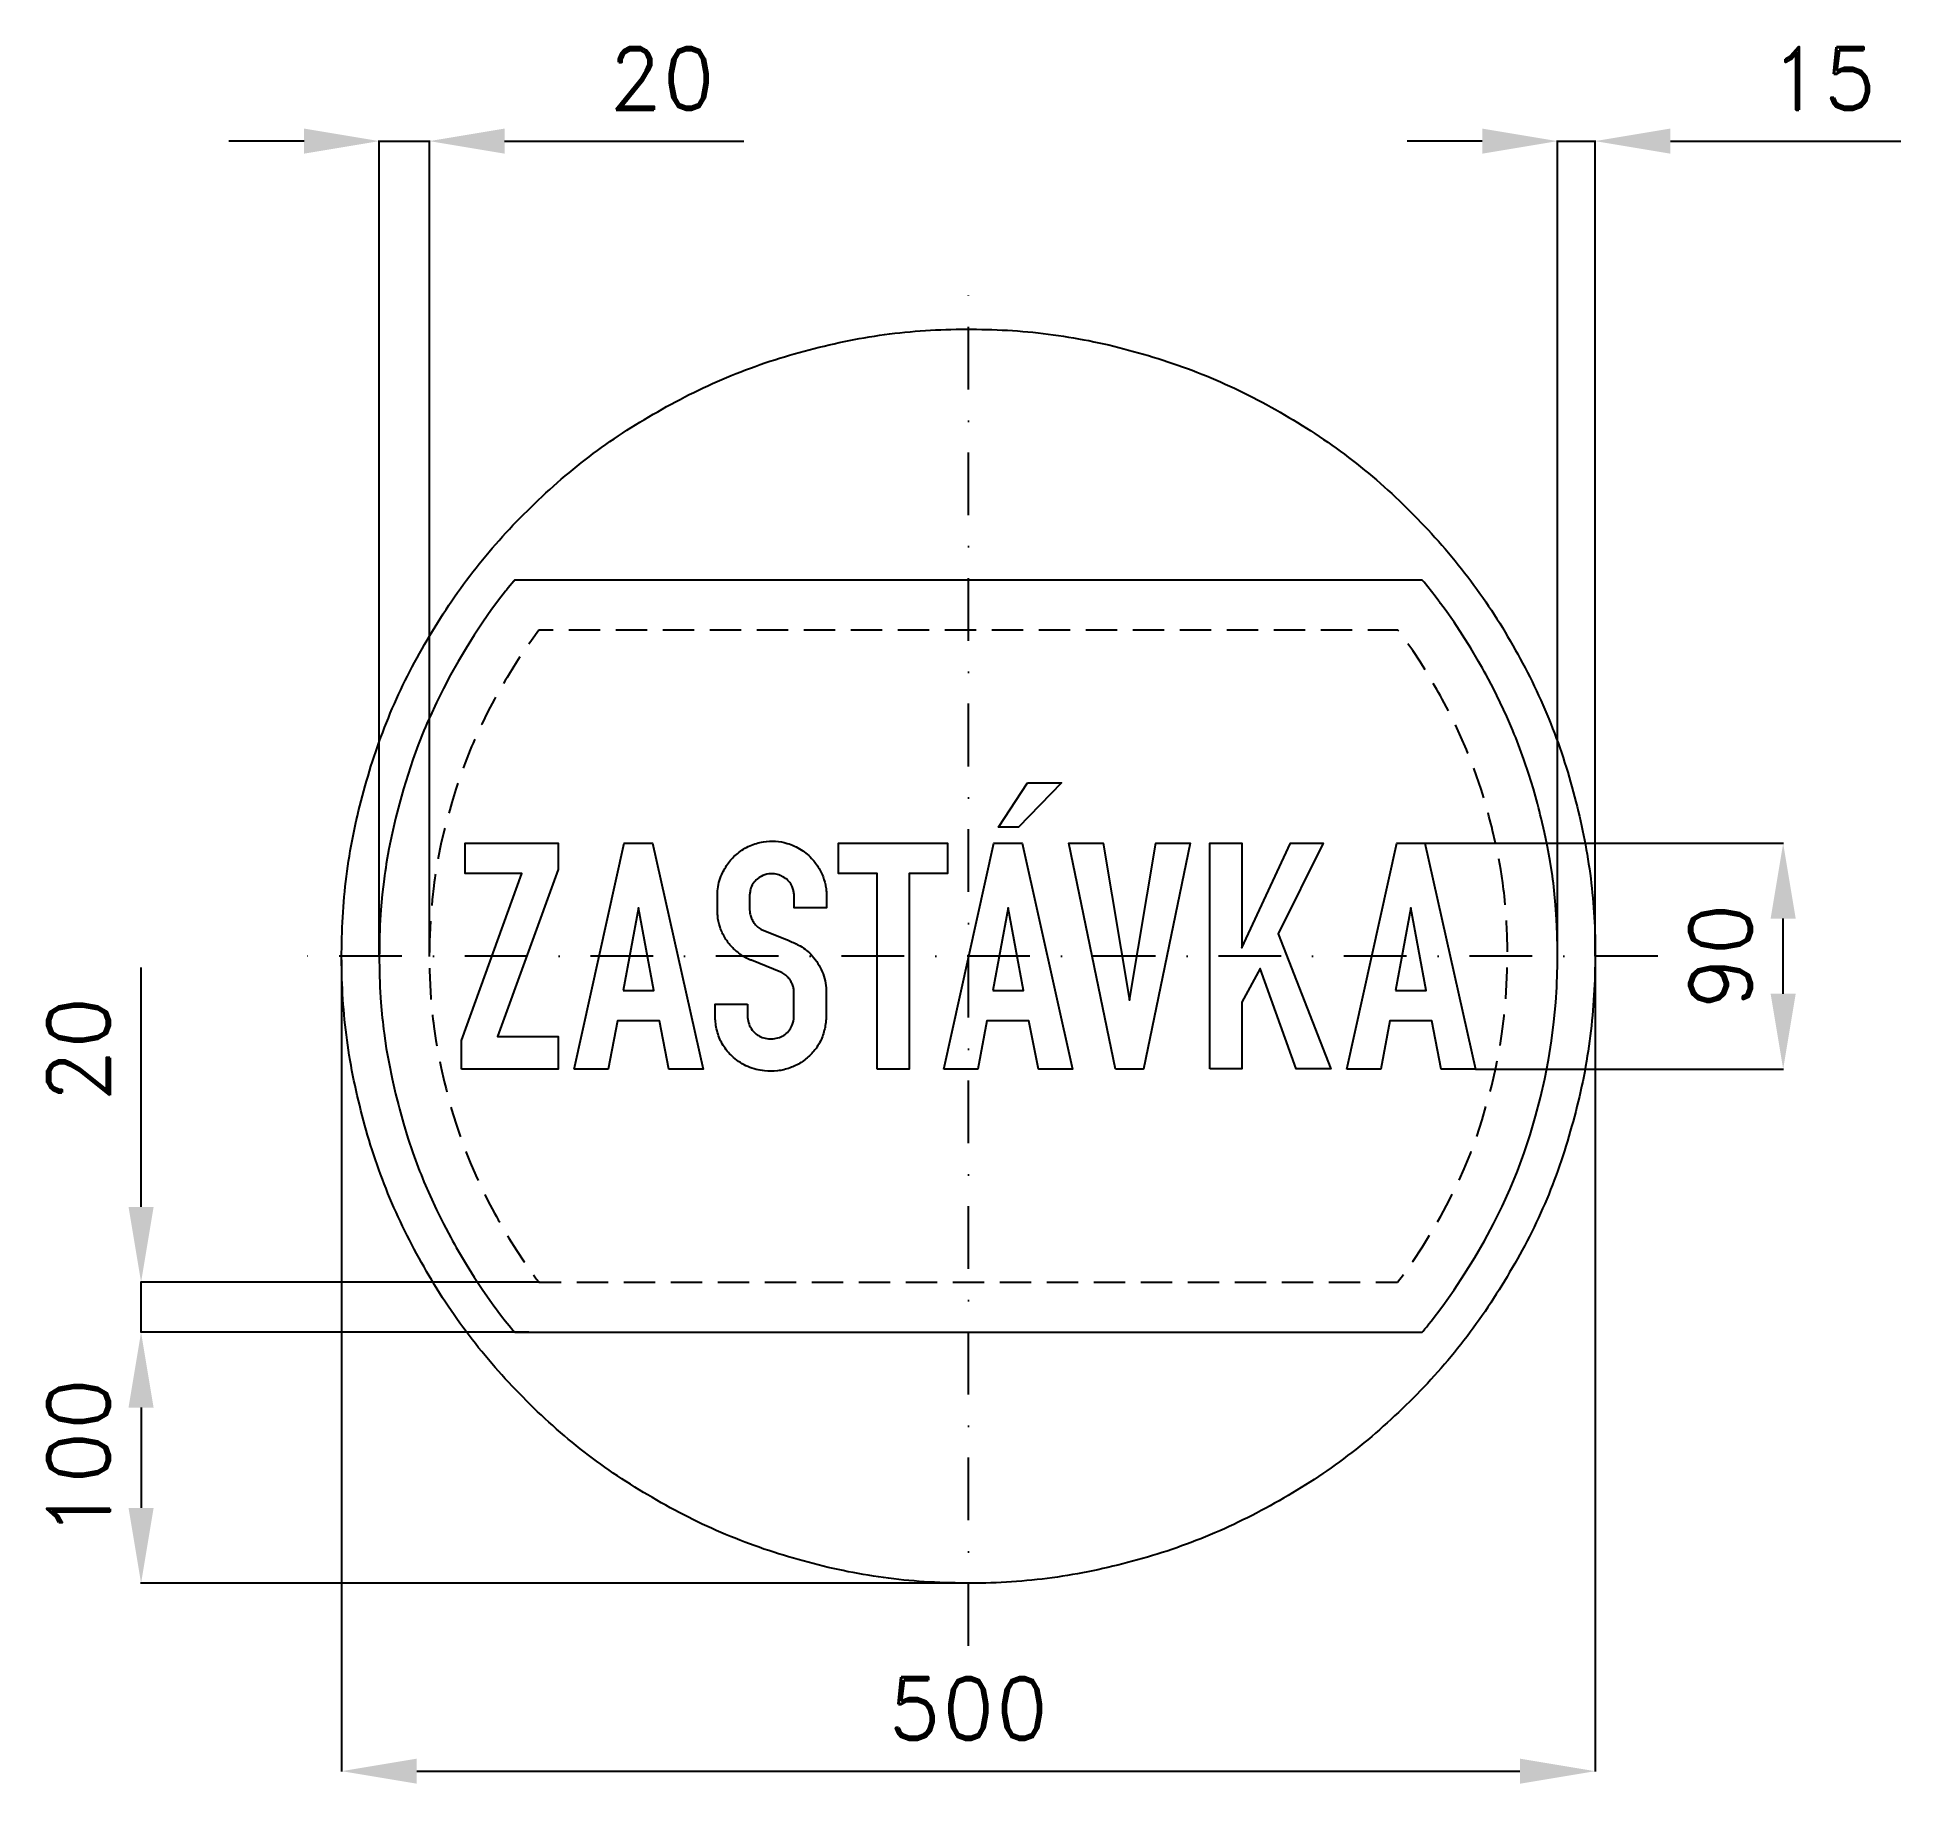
# Model space of a CAD drawing. Header units: millimetres. Extents: x -371 to 372, y -330 to 366.
import ezdxf

# ---------------------------------------------------------------- set-up
doc = ezdxf.new("R2010")
doc.units = ezdxf.units.MM
doc.header["$LTSCALE"] = 5
doc.linetypes.add('ČERCHOVANÁX2', pattern=[2, 1, -0.5, 0, -0.5])
doc.linetypes.add('ČÁRKOVANÁX2', pattern=[1.5, 1, -0.5])
doc.layers.add('Kóty', color=2, linetype='Continuous')
doc.layers.add('Značka', color=7, linetype='Continuous')
doc.styles.get("Standard").update_dxf_attribs({"font": 'romand.shx', "height": 25})
doc.dimstyles.get("Standard").update_dxf_attribs({"dimtxt": 25, "dimasz": 30, "dimexe": 0.18, "dimexo": 0.0625, "dimgap": 12.5, "dimtad": 1, "dimdec": 0, "dimzin": 0, "dimdsep": 46, "dimtxsty": 'Standard', "dimcen": 0.09, "dimadec": 0, "dimazin": 0, "dimtfac": 1, "dimtdec": 0, "dimtofl": 0, "dimtmove": 0, "dimatfit": 3, "dimfxl": 1, "dimtolj": 1, "dimtzin": 0, "dimarcsym": 0})

msp = doc.modelspace()

# ---------------------------------------------------------------- blocks, each defined once
blk = doc.blocks.new('*D0')
at = {"layer": 'Defpoints', "color": 0, "transparency": 16777216}
for p in [(-180.98, -150), (-330.03, -250.03), (1.42, -250.03)]:
    blk.add_point(p, dxfattribs=at)
at = {"layer": 'Kóty', "color": 0, "lineweight": -2, "transparency": 16777216}
for p, q in [((-181.04, -150), (-330.21, -150)), ((-330.03, -180), (-330.03, -220.03)), ((1.36, -250.03), (-330.21, -250.03))]:
    blk.add_line(p, q, dxfattribs=at)
at = {"layer": 'Kóty', "color": 0, "transparency": 16777216}
for points in [[(-335.03, -180), (-325.03, -180), (-330.03, -150)], [(-335.03, -220.03), (-325.03, -220.03), (-330.03, -250.03)]]:
    blk.add_solid(points, dxfattribs=at)
at = {"layer": 'Kóty', "color": 0, "transparency": 16777216, "insert": (-355.03, -200.01), "char_height": 25, "attachment_point": 5, "rotation": 90}
blk.add_mtext('\\A1;100', dxfattribs=at)
blk = doc.blocks.new('*D1')
at = {"layer": 'Defpoints', "color": 0, "transparency": 16777216}
for p in [(-330.03, -130), (-171.34, -130), (-175.34, -150)]:
    blk.add_point(p, dxfattribs=at)
at = {"layer": 'Kóty', "color": 0, "lineweight": -2, "transparency": 16777216}
for p, q in [((-330.03, -100), (-330.03, -4.52)), ((-171.4, -130), (-330.21, -130)), ((-175.4, -150), (-330.21, -150)), ((-330.03, -180), (-330.03, -210))]:
    blk.add_line(p, q, dxfattribs=at)
at = {"layer": 'Kóty', "color": 0, "transparency": 16777216}
for points in [[(-335.03, -100), (-325.03, -100), (-330.03, -130)], [(-335.03, -180), (-325.03, -180), (-330.03, -150)]]:
    blk.add_solid(points, dxfattribs=at)
at = {"layer": 'Kóty', "color": 0, "transparency": 16777216, "insert": (-355.03, -37.26), "char_height": 25, "attachment_point": 5, "rotation": 90}
blk.add_mtext('\\A1;20', dxfattribs=at)
blk = doc.blocks.new('*D2')
at = {"layer": 'Defpoints', "color": 0, "transparency": 16777216}
for p in [(250.01, 2.53), (-250.03, -1.38), (250.01, -325)]:
    blk.add_point(p, dxfattribs=at)
at = {"layer": 'Kóty', "color": 0, "lineweight": -2, "transparency": 16777216}
for p, q in [((250.01, 2.46), (250.01, -325.18)), ((-250.03, -1.44), (-250.03, -325.18)), ((-220.03, -325), (220.01, -325))]:
    blk.add_line(p, q, dxfattribs=at)
at = {"layer": 'Kóty', "color": 0, "transparency": 16777216}
for points in [[(-220.03, -320), (-220.03, -330), (-250.03, -325)], [(220.01, -320), (220.01, -330), (250.01, -325)]]:
    blk.add_solid(points, dxfattribs=at)
at = {"layer": 'Kóty', "color": 0, "transparency": 16777216, "insert": (-0.01, -300), "char_height": 25, "attachment_point": 5}
blk.add_mtext('\\A1;500', dxfattribs=at)
blk = doc.blocks.new('*D3')
at = {"layer": 'Defpoints', "color": 0, "transparency": 16777216}
for p in [(-215, 325.02), (-235, 0), (-215, -0.16)]:
    blk.add_point(p, dxfattribs=at)
at = {"layer": 'Kóty', "color": 0, "lineweight": -2, "transparency": 16777216}
for p, q in [((-265, 325.02), (-295, 325.02)), ((-235, 0.06), (-235, 325.2)), ((-215, -0.09), (-215, 325.2)), ((-185, 325.02), (-89.52, 325.02))]:
    blk.add_line(p, q, dxfattribs=at)
at = {"layer": 'Kóty', "color": 0, "transparency": 16777216}
for points in [[(-265, 330.02), (-265, 320.02), (-235, 325.02)], [(-185, 330.02), (-185, 320.02), (-215, 325.02)]]:
    blk.add_solid(points, dxfattribs=at)
at = {"layer": 'Kóty', "color": 0, "transparency": 16777216, "insert": (-122.26, 350.02), "char_height": 25, "attachment_point": 5}
blk.add_mtext('\\A1;20', dxfattribs=at)
blk = doc.blocks.new('*D4')
at = {"layer": 'Defpoints', "color": 0, "transparency": 16777216}
for p in [(250, 325.02), (234.99, 0.12), (250, 0)]:
    blk.add_point(p, dxfattribs=at)
at = {"layer": 'Kóty', "color": 0, "lineweight": -2, "transparency": 16777216}
for p, q in [((204.99, 325.02), (174.99, 325.02)), ((234.99, 0.18), (234.99, 325.2)), ((250, 0.06), (250, 325.2)), ((280, 325.02), (371.9, 325.02))]:
    blk.add_line(p, q, dxfattribs=at)
at = {"layer": 'Kóty', "color": 0, "transparency": 16777216}
for points in [[(204.99, 330.02), (204.99, 320.02), (234.99, 325.02)], [(280, 330.02), (280, 320.02), (250, 325.02)]]:
    blk.add_solid(points, dxfattribs=at)
at = {"layer": 'Kóty', "color": 0, "transparency": 16777216, "insert": (340.95, 350.02), "char_height": 25, "attachment_point": 5}
blk.add_mtext('\\A1;15', dxfattribs=at)
blk = doc.blocks.new('*D5')
at = {"layer": 'Defpoints', "color": 0, "transparency": 16777216}
for p in [(182.12, 45.01), (325.01, 45.01), (202.25, -45)]:
    blk.add_point(p, dxfattribs=at)
at = {"layer": 'Kóty', "color": 0, "lineweight": -2, "transparency": 16777216}
for p, q in [((182.18, 45.01), (325.19, 45.01)), ((325.01, -15), (325.01, 15.01)), ((202.31, -45), (325.19, -45))]:
    blk.add_line(p, q, dxfattribs=at)
at = {"layer": 'Kóty', "color": 0, "transparency": 16777216}
for points in [[(320.01, 15.01), (330.01, 15.01), (325.01, 45.01)], [(320.01, -15), (330.01, -15), (325.01, -45)]]:
    blk.add_solid(points, dxfattribs=at)
at = {"layer": 'Kóty', "color": 0, "transparency": 16777216, "insert": (300.01, 0), "char_height": 25, "attachment_point": 5, "rotation": 90}
blk.add_mtext('\\A1;90', dxfattribs=at)

# ---------------------------------------------------------------- dimensions: what is measured, and where the dimension line sits
at = {"layer": 'Kóty'}
for base, p1, p2, picture, middle in [((-215, 325.021), (-234.99994, 0), (-215, -0.156), '*D3', (-122.2619, 350.021)), ((250, 325.021), (234.99, 0.118), (250, 0), '*D4', (340.95238, 350.021)), ((250.01408, -325), (-250.02554, -1.38206), (250.01408, 2.52664), '*D2', (-0.00573, -300))]:
    dim = msp.add_linear_dim(base=base, p1=p1, p2=p2, dimstyle='Standard', dxfattribs=at)
    dim.commit()
    dim.dimension.update_dxf_attribs({"geometry": picture, "text_midpoint": middle})
for base, p1, p2, picture, middle in [((325.01408, 45.009), (202.25125, -45), (182.12225, 45.009), '*D5', (300.01408, 0.0045)), ((-330.0267, -130), (-175.34093, -150), (-171.34, -130), '*D1', (-355.0267, -37.2619)), ((-330.0267, -250.02524), (-180.98, -150), (1.42019, -250.02524), '*D0', (-355.0267, -200.01262))]:
    dim = msp.add_linear_dim(base=base, p1=p1, p2=p2, angle=90, dimstyle='Standard', dxfattribs=at)
    dim.commit()
    dim.dimension.update_dxf_attribs({"geometry": picture, "text_midpoint": middle})

# ---------------------------------------------------------------- linework, layer by layer
at = {"layer": 'Kóty'}
for points in [[(-234.99994, 325.021), (-215, 325.021)], [(234.99, 325.021), (250, 325.021)], [(-330.0267, -150), (-330.0267, -130)]]:
    msp.add_lwpolyline(points, dxfattribs=at)
at = {"layer": 'Značka', "color": 6, "linetype": 'ČERCHOVANÁX2', "ltscale": 5}
for points in [[(0, -275), (0, 275)], [(275, 0), (-275, 0)]]:
    msp.add_lwpolyline(points, dxfattribs=at)
at = {"layer": 'Značka', "color": 5}
for points in [[(250, 0), (249.99, -1.636), (249.98, -3.272, -0.0321674), (247.49, -35.863, -0.0357279), (240.61, -67.86, -0.0366581), (229.88, -98.758, -0.0347453), (214.85, -127.823, -0.0340322), (196.4, -154.838, -0.0344549), (174.45, -179.075, -0.034558), (149.65, -200.402, -0.0344282), (122.16, -218.124, -0.0343892), (92.68, -232.302, -0.0344194), (61.54, -242.308, -0.0344235), (29.4, -248.374, -0.0344166), (-3.27, -249.979, -0.0344151), (-35.89, -247.52, -0.0344184), (-67.86, -240.614, -0.0344148), (-98.73, -229.797, -0.0344148), (-127.82, -214.852, -0.0344137), (-154.84, -196.414, -0.03442), (-179.08, -174.448, -0.0344142), (-200.4, -149.646, -0.0344179), (-218.12, -122.155, -0.0344149), (-232.3, -92.679, -0.0344254), (-242.31, -61.538, -0.0344125), (-248.37, -29.397, -0.0344185), (-249.98, 3.272, -0.0344249), (-247.52, 35.889, -0.0344168), (-240.61, 67.86, -0.0344242), (-229.8, 98.729, -0.0344181), (-214.85, 127.823, -0.0344174), (-196.41, 154.84, -0.0344169), (-174.45, 179.076, -0.0344194), (-149.65, 200.4, -0.0344111), (-122.16, 218.124, -0.0344157), (-92.68, 232.303, -0.0344201), (-61.54, 242.308, -0.0344154), (-29.4, 248.374, -0.0344166), (3.27, 249.979, -0.0344181), (35.89, 247.52, -0.0344168), (67.86, 240.614, -0.0344123), (98.73, 229.797, -0.0344184), (127.82, 214.852, -0.0344209), (154.84, 196.415, -0.0344074), (179.08, 174.448, -0.0344136), (200.4, 149.643, -0.0344911), (218.12, 122.155, -0.0344143), (232.29, 92.688, -0.0340815), (242.31, 61.538, -0.0328038), (248.22, 30.989, -0.0342753), (250, 0)], [(-88.10275, -19.191), (-88.10275, -24.037), (-88.08975, -24.267), (-88.07375, -24.497, 0.0678404), (-87.51675, -27.105, 0.0802728), (-86.22775, -29.447, 0.0708299), (-84.70375, -31.057, 0.0684835), (-82.80575, -32.184, 0.0722276), (-80.41175, -32.868, 0.059821), (-77.89275, -32.906, 0.0623115), (-75.39075, -32.405, 0.0805451), (-73.15875, -31.238, 0.0822155), (-71.34675, -29.432, 0.0728752), (-70.15875, -27.159, 0.024083), (-69.89875, -26.366, 0.0242441), (-69.71775, -25.556, 0.00751925), (-69.66275, -25.215), (-69.61475, -24.872), (-69.61475, -14.344), (-69.61775, -13.959, 0.0121869), (-69.63375, -13.575, 0.0574982), (-69.92475, -12.05, 0.041297), (-70.51475, -10.594, 0.0417586), (-71.32975, -9.183, 0.0555534), (-72.38975, -7.969, 0.0370705), (-73.19675, -7.307, 0.03131), (-74.08675, -6.759), (-74.45475, -6.567), (-74.82775, -6.384), (-86.57375, -1.65), (-86.85575, -1.544), (-87.13675, -1.434, -0.0370173), (-89.23275, -0.403, -0.0286566), (-91.18675, 0.9, -0.0476226), (-94.40275, 3.731, -0.0533814), (-96.98975, 7.153, -0.06166), (-99.07275, 11.541, -0.0625294), (-100.01775, 16.275), (-100.05275, 16.664), (-100.08375, 17.053), (-100.08375, 24.741), (-100.07575, 25.374, -0.00799511), (-100.05575, 26.006, -0.0521191), (-99.51675, 29.375, -0.0418207), (-98.34875, 32.616, -0.0592927), (-95.70675, 37.205, -0.0648805), (-92.03075, 40.997, -0.0704697), (-87.22675, 44.006, -0.0690284), (-81.77375, 45.591, -0.059156), (-76.98675, 45.855, -0.0595), (-72.27775, 44.991, -0.0736836), (-66.72575, 42.46, -0.0723589), (-62.11475, 38.438, -0.0587168), (-59.26675, 34.464, -0.0597045), (-57.43675, 29.962, -0.0253314), (-56.96575, 28.015, -0.0256392), (-56.69575, 26.034), (-56.66075, 25.599), (-56.63075, 25.163), (-56.63075, 19.313), (-69.49275, 19.313), (-69.49275, 24.178), (-69.52075, 24.431), (-69.54875, 24.684, 0.0269456), (-69.80775, 26.244, 0.0496322), (-70.29875, 27.741, 0.0841853), (-71.59175, 29.785, 0.0706702), (-73.46775, 31.369, 0.0669556), (-75.57975, 32.422, 0.0706756), (-77.88375, 32.859, 0.0968628), (-81.17275, 32.455, 0.0977719), (-84.09875, 30.834, 0.0804007), (-85.88075, 28.933, 0.0883069), (-86.92075, 26.597, 0.027247), (-87.11275, 25.713, 0.0139094), (-87.23075, 24.816), (-87.25875, 24.544), (-87.28675, 24.272), (-87.28675, 18.478), (-87.26875, 18.248), (-87.24875, 18.019, 0.0435657), (-86.92875, 16.275, 0.0486878), (-86.29275, 14.616, 0.0484759), (-85.44875, 13.179, 0.0493226), (-84.34275, 11.934, 0.0302428), (-83.63275, 11.327, 0.0348007), (-82.85275, 10.819), (-82.56875, 10.665), (-82.28075, 10.519), (-72.53075, 6.609), (-72.22175, 6.463), (-71.91175, 6.319, 0.00704418), (-69.80875, 5.414, -0.0233983), (-67.73975, 4.444, -0.046409), (-65.18075, 2.805, -0.0370798), (-62.91175, 0.75, -0.042547), (-60.52275, -2.112, -0.047686), (-58.69275, -5.344, -0.0473457), (-57.41875, -8.913, -0.0410819), (-56.78975, -12.647), (-56.76075, -12.947), (-56.73375, -13.247), (-56.73375, -24.666), (-56.75675, -24.909), (-56.78075, -25.153, -0.0152525), (-57.09575, -27.684, -0.0288657), (-57.63375, -30.178, -0.0699335), (-59.68375, -35.091, -0.0664112), (-62.99575, -39.309, -0.060064), (-66.77675, -42.411, -0.0585059), (-71.16175, -44.531, -0.0603127), (-76.15975, -45.732, -0.0588978), (-81.32375, -45.722, -0.0774884), (-87.94275, -44.028, -0.0828913), (-93.69875, -40.35, -0.0708619), (-97.45275, -36.152, -0.0727083), (-99.85875, -31.106, -0.0349112), (-100.57575, -28.329, -0.0266161), (-100.94575, -25.491), (-100.96975, -25.195), (-100.99275, -24.9), (-100.99275, -19.191), (-88.10275, -19.191)]]:
    msp.add_lwpolyline(points, format="xyb", dxfattribs=at)
for points in [[(233.33, 29.117), (233.14, 30.568), (232.94, 32.018), (232.06, 37.805), (231.02, 43.566), (229.84, 49.301), (228.49, 54.997), (228.13, 56.416), (227.76, 57.833), (227.38, 59.326), (227, 60.818), (225.36, 66.756), (223.55, 72.645), (221.6, 78.489), (219.46, 84.267), (218.91, 85.703), (218.34, 87.136), (217.77, 88.562), (217.18, 89.985), (214.75, 95.635), (212.16, 101.212), (209.43, 106.723), (206.53, 112.145), (205.78, 113.488), (205.02, 114.828), (204.27, 116.171), (203.52, 117.512), (200.41, 122.819), (197.15, 128.035), (193.75, 133.166), (190.2, 138.188), (189.29, 139.429), (188.37, 140.665), (188.02, 141.141), (187.66, 141.616), (186.22, 143.507), (184.75, 145.382), (183.27, 147.242), (181.77, 149.084), (181.39, 149.542), (181.01, 150), (-181.02, 150), (-181.2, 149.78), (-181.38, 149.559), (-182.11, 148.675), (-182.83, 147.786), (-183.55, 146.894), (-184.26, 145.998), (-184.44, 145.774), (-184.62, 145.549), (-185.56, 144.336), (-186.51, 143.12), (-190.18, 138.188), (-193.72, 133.15), (-197.13, 128.025), (-200.37, 122.796), (-201.16, 121.476), (-201.94, 120.152), (-202.73, 118.831), (-203.52, 117.508), (-206.56, 112.159), (-209.44, 106.723), (-212.19, 101.216), (-214.76, 95.627), (-215.38, 94.219), (-216, 92.808), (-216.6, 91.392), (-217.19, 89.973), (-219.47, 84.257), (-221.58, 78.476), (-223.54, 72.644), (-225.32, 66.754), (-225.74, 65.274), (-226.16, 63.792), (-226.58, 62.313), (-226.99, 60.831), (-228.55, 54.877), (-229.92, 48.88), (-231.15, 42.849), (-232.19, 36.785), (-232.43, 35.264), (-232.65, 33.743), (-232.87, 32.219), (-233.08, 30.695), (-233.79, 24.584), (-234.34, 18.454), (-234.72, 12.312), (-234.92, 6.162), (-234.94, 4.624), (-234.96, 3.086), (-234.98, 1.547), (-235, 0.009), (-234.96, -6.144), (-234.74, -12.294), (-234.36, -18.437), (-233.8, -24.564), (-233.63, -26.093), (-233.46, -27.622), (-233.27, -29.149), (-233.08, -30.675), (-232.19, -36.763), (-231.12, -42.824), (-229.91, -48.857), (-228.51, -54.848), (-228.13, -56.34), (-227.75, -57.83), (-227.37, -59.322), (-226.99, -60.812), (-225.36, -66.745), (-223.56, -72.629), (-221.6, -78.465), (-219.47, -84.237), (-218.91, -85.671), (-218.35, -87.103), (-217.77, -88.529), (-217.19, -89.953), (-214.76, -95.604), (-212.16, -101.184), (-209.43, -106.697), (-206.52, -112.12), (-205.77, -113.464), (-205.02, -114.804), (-204.27, -116.148), (-203.52, -117.489), (-200.4, -122.797), (-197.14, -128.014), (-193.74, -133.147), (-190.19, -138.17), (-189.28, -139.411), (-188.36, -140.648), (-188.01, -141.125), (-187.65, -141.601), (-186.2, -143.495), (-184.74, -145.373), (-183.25, -147.237), (-181.74, -149.083), (-181.36, -149.542), (-180.98, -150), (180.99, -150), (181.18, -149.779), (181.36, -149.557), (182.09, -148.669), (182.82, -147.777), (183.72, -146.657), (184.61, -145.531), (189.28, -139.406), (193.72, -133.114), (197.95, -126.675), (201.97, -120.103), (205.84, -113.455), (209.51, -106.693), (212.93, -99.806), (216.09, -92.79), (219.02, -85.693), (221.66, -78.486), (224.02, -71.185), (226.15, -63.812), (228.15, -56.381), (229.93, -48.896), (231.43, -41.35), (232.62, -33.748), (233.58, -26.118), (234.29, -18.461), (234.69, -12.322), (234.91, -6.174), (234.94, -4.636), (234.97, -3.099), (234.98, -1.529), (234.99, 0.118), (235, 1.571), (235, 3.025), (234.91, 8.837), (234.65, 14.646), (234.25, 20.446), (233.67, 26.23), (233.5, 27.674), (233.33, 29.117)], [(23.50625, 69.107), (37.16725, 69.107), (20.03625, 51.429), (11.99925, 51.429), (23.50625, 69.107)], [(-202.25235, -45), (-202.25235, -33.637), (-178.19605, 32.916), (-200.78985, 32.916), (-200.78985, 45.009), (-163.59915, 45.009), (-163.59915, 34.556), (-187.82415, -32.081), (-163.59915, -32.081), (-163.59915, -45), (-202.25235, -45)], [(-157.22415, -45), (-137.26475, 45.009), (-125.99575, 45.009), (-105.86775, -45), (-119.55575, -45), (-123.28675, -25.734), (-140.03975, -25.734), (-143.66775, -45), (-157.22415, -45)], [(-36.43675, -45), (-36.43675, 32.991), (-51.75575, 32.991), (-51.75575, 45), (-8.28375, 45), (-8.27375, 32.991), (-23.56475, 32.991), (-23.56475, -45), (-36.43675, -45)], [(-9.77375, -45), (10.18525, 45.009), (21.45425, 45.009), (41.58225, -45), (27.89425, -45), (24.16325, -25.734), (7.41025, -25.734), (3.78225, -45), (-9.77375, -45)], [(58.63525, -45), (40.09125, 45), (53.72225, 45), (64.23225, -17.531), (74.72225, 45), (88.40125, 45), (69.83825, -45), (58.63525, -45)], [(96.27625, -44.991), (96.27625, 45), (109.12925, 45), (109.12925, 3.291), (128.51625, 45), (141.46325, 45), (123.60425, 8.85), (144.51925, -44.991), (130.80425, -44.991), (116.36625, -4.884), (109.12925, -18.403), (109.12925, -44.991), (96.27625, -44.991)], [(150.89425, -45), (170.85425, 45.009), (182.12225, 45.009), (202.25125, -45), (188.56325, -45), (184.83225, -25.734), (168.07925, -25.734), (164.45125, -45), (150.89425, -45)], [(-137.75275, -13.65), (-125.45275, -13.65), (-131.63975, 19.219), (-137.75275, -13.65)], [(9.69725, -13.65), (21.99725, -13.65), (15.81025, 19.219), (9.69725, -13.65)], [(170.36625, -13.65), (182.66625, -13.65), (176.47925, 19.219), (170.36625, -13.65)]]:
    msp.add_lwpolyline(points, dxfattribs=at)
at = {"layer": 'Značka', "color": 6, "linetype": 'ČÁRKOVANÁX2', "ltscale": 2.5, "flags": 128}
msp.add_lwpolyline([(213.49, 26.528), (213.31, 27.908), (213.13, 29.287), (212.32, 34.56), (211.37, 39.809), (210.3, 44.993), (209.08, 50.143), (208.73, 51.544), (208.37, 52.943), (208.01, 54.364), (207.64, 55.783), (206.15, 61.201), (204.5, 66.574), (202.73, 71.863), (200.79, 77.094), (200.3, 78.373), (199.8, 79.65), (199.25, 81.006), (198.69, 82.359), (196.48, 87.508), (194.11, 92.59), (191.64, 97.572), (189.02, 102.474), (188.29, 103.792), (187.55, 105.106), (186.83, 106.383), (186.12, 107.658), (183.28, 112.494), (180.31, 117.245), (177.24, 121.883), (174.02, 126.423), (173.2, 127.549), (172.37, 128.672), (172.03, 129.125), (171.69, 129.576), (171.53, 129.788), (171.36, 130), (-171.32, 130), (-174.31, 125.942), (-177.23, 121.836), (-180.31, 117.205), (-183.24, 112.475), (-184.01, 111.179), (-184.78, 109.879), (-185.53, 108.624), (-186.28, 107.365), (-189.05, 102.489), (-191.68, 97.534), (-194.16, 92.554), (-196.49, 87.501), (-197.04, 86.248), (-197.59, 84.993), (-198.16, 83.646), (-198.72, 82.297), (-200.8, 77.087), (-202.72, 71.817), (-204.49, 66.543), (-206.1, 61.218), (-206.52, 59.766), (-206.92, 58.311), (-207.32, 56.904), (-207.72, 55.496), (-209.13, 50.069), (-210.39, 44.602), (-211.5, 39.149), (-212.44, 33.666), (-212.65, 32.312), (-212.85, 30.958), (-213.05, 29.51), (-213.25, 28.06), (-213.9, 22.49), (-214.4, 16.903), (-214.75, 11.35), (-214.92, 5.789), (-214.94, 4.437), (-214.96, 3.086), (-214.98, 1.465), (-215, -0.156), (-214.96, -5.764), (-214.76, -11.369), (-214.42, -16.923), (-213.91, -22.463), (-213.76, -23.825), (-213.61, -25.185), (-213.43, -26.637), (-213.24, -28.088), (-212.43, -33.637), (-211.46, -39.161), (-210.36, -44.616), (-209.09, -50.033), (-208.73, -51.497), (-208.35, -52.959), (-207.99, -54.378), (-207.63, -55.795), (-206.14, -61.202), (-204.5, -66.564), (-202.73, -71.841), (-200.8, -77.06), (-200.31, -78.337), (-199.81, -79.611), (-199.26, -80.968), (-198.7, -82.322), (-196.49, -87.472), (-194.12, -92.557), (-191.64, -97.541), (-189.02, -102.445), (-188.28, -103.764), (-187.54, -105.079), (-186.83, -106.357), (-186.11, -107.632), (-183.27, -112.47), (-180.3, -117.223), (-177.23, -121.864), (-174.01, -126.406), (-173.19, -127.532), (-172.36, -128.655), (-172.02, -129.109), (-171.68, -129.561), (-171.51, -129.781), (-171.34, -130), (171.21, -130), (174.26, -125.936), (177.22, -121.814), (181.12, -115.893), (184.8, -109.833), (188.39, -103.679), (191.78, -97.425), (194.88, -91.189), (197.74, -84.835), (200.38, -78.439), (202.76, -71.945), (204.93, -65.214), (206.89, -58.417), (208.75, -51.525), (210.4, -44.584), (211.75, -37.776), (212.83, -30.919), (213.7, -23.919), (214.35, -16.893), (214.71, -11.301), (214.92, -5.701), (214.94, -4.302), (214.97, -2.903), (214.98, -1.334), (214.99, 0.179), (215, 1.602), (215, 3.025), (214.92, 8.291), (214.68, 13.554), (214.32, 18.769), (213.8, 23.97), (213.65, 25.249), (213.49, 26.528)], dxfattribs=at)

msp.set_redraw_order([(e.dxf.handle, doc.entitydb.next_handle()) for e in msp.query("TEXT MTEXT ATTDEF DIMENSION ARC_DIMENSION")])  # texts and dimensions are drawn at this point

doc.saveas('drawing.dxf')
